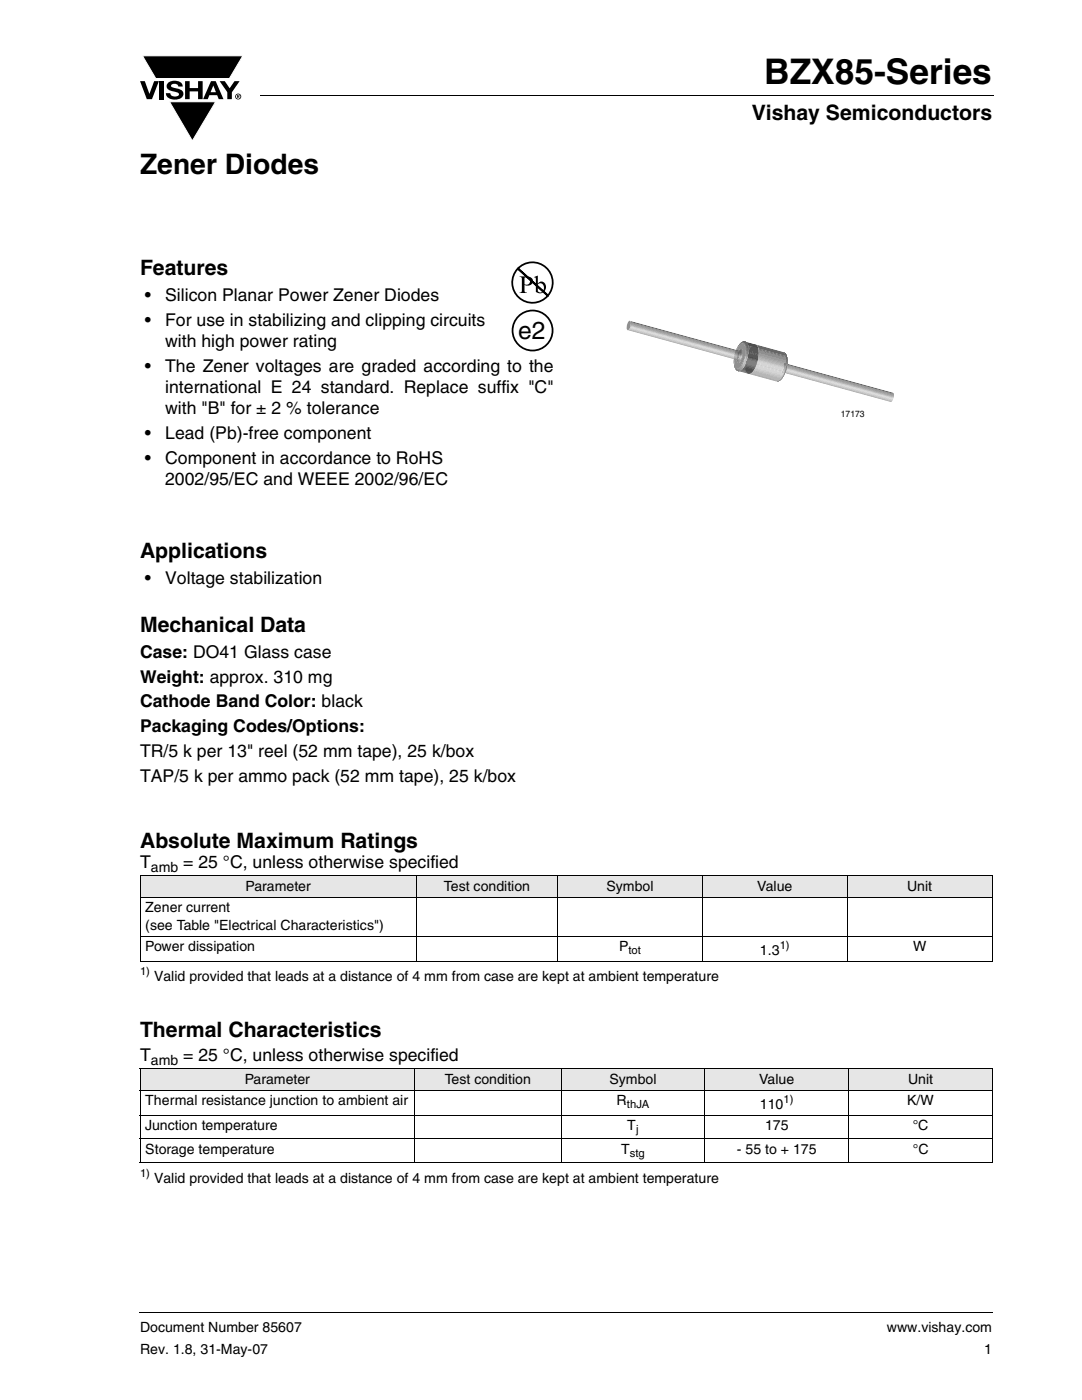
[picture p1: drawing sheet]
<svg xmlns="http://www.w3.org/2000/svg" width="216mm" height="279mm" viewBox="0 0 216 279" stroke-linecap="round" stroke-linejoin="round" font-family="sans-serif">
<defs><g id="words">
<text font-size="7" x="152.5" y="16.7">BZX85-Series</text>
<text font-size="5.6" x="27.9" y="34.8">Zener Diodes</text>
<text font-size="4.9" x="103.4" y="67.6">e2</text>
<g font-size="4.2">
<text x="150" y="24">Vishay Semiconductors</text>
<text x="27.9" y="55">Features</text>
<text x="27.9" y="111.3">Applications</text>
<text x="27.9" y="126.1">Mechanical Data</text>
<text x="27.9" y="169.2">Absolute Maximum Ratings</text>
<text x="27.9" y="207">Thermal Characteristics</text>
</g>
<g font-size="3.5">
<text x="28.9" y="60.1">•</text>
<text x="28.9" y="65.1">•</text>
<text x="33" y="60.1">Silicon Planar Power Zener Diodes</text>
<text x="33" y="65.1">For use in stabilizing and clipping circuits</text>
<text x="33" y="69.3">with high power rating</text>
<text x="28.9" y="74.3">•</text>
<text x="33" y="74.3">The Zener voltages are graded according to the</text>
<text x="33" y="78.5">international E 24 standard. Replace suffix &quot;C&quot;</text>
<text x="33" y="82.7">with &quot;B&quot; for ± 2 % tolerance</text>
<text x="28.9" y="87.7">•</text>
<text x="33" y="87.7">Lead (Pb)-free component</text>
<text x="28.9" y="92.6">•</text>
<text x="33" y="92.6">Component in accordance to RoHS</text>
<text x="33" y="96.8">2002/95/EC and WEEE 2002/96/EC</text>
<text x="28.9" y="116.5">•</text>
<text x="33" y="116.5">Voltage stabilization</text>
<text x="27.9" y="131.3">Case: DO41 Glass case</text>
<text x="27.9" y="136.2">Weight: approx. 310 mg</text>
<text x="27.9" y="141.2">Cathode Band Color: black</text>
<text x="27.9" y="146.1">Packaging Codes/Options:</text>
<text x="27.9" y="151.1">TR/5 k per 13&quot; reel (52 mm tape), 25 k/box</text>
<text x="27.9" y="156">TAP/5 k per ammo pack (52 mm tape), 25 k/box</text>
<text x="27.9" y="173.2">T</text>
<text x="36.6" y="173.2">= 25 °C, unless otherwise specified</text>
<text x="27.9" y="211.7">T</text>
<text x="36.6" y="211.7">= 25 °C, unless otherwise specified</text>
</g>
<g font-size="2.8">
<text x="30.1" y="174.1">amb</text>
<text x="49" y="177.8">Parameter</text>
<text x="88.6" y="177.8">Test condition</text>
<text x="121" y="177.8">Symbol</text>
<text x="151.1" y="177.8">Value</text>
<text x="181" y="177.8">Unit</text>
<text x="29" y="182">Zener current</text>
<text x="29" y="185.5">(see Table &quot;Electrical Characteristics&quot;)</text>
<text x="29" y="189.8">Power dissipation</text>
<text x="123.5" y="189.8">P</text>
<text x="151.6" y="190.5">1.3</text>
<text x="182.2" y="189.8">W</text>
<text x="30.7" y="195.8">Valid provided that leads at a distance of 4 mm from case are kept at ambient temperature</text>
<text x="30.1" y="212.6">amb</text>
<text x="29" y="220.5">Thermal resistance junction to ambient air</text>
<text x="48.8" y="216.3">Parameter</text>
<text x="88.7" y="216.3">Test condition</text>
<text x="121.6" y="216.3">Symbol</text>
<text x="123" y="220.5">R</text>
<text x="151.5" y="216.3">Value</text>
<text x="151.6" y="221.3">110</text>
<text x="181" y="220.5">K/W</text>
<text x="181.2" y="216.3">Unit</text>
<text x="29" y="225.5">Junction temperature</text>
<text x="125.2" y="225.5">T</text>
<text x="152.7" y="225.5">175</text>
<text x="182.1" y="225.5">°C</text>
<text x="29" y="230.2">Storage temperature</text>
<text x="123.9" y="230.2">T</text>
<text x="147" y="230.2">- 55 to + 175</text>
<text x="182.1" y="230.2">°C</text>
<text x="30.7" y="236.1">Valid provided that leads at a distance of 4 mm from case are kept at ambient temperature</text>
<text x="27.9" y="265.9">Document Number 85607</text>
<text x="177" y="265.9">www.vishay.com</text>
<text x="27.9" y="270.1">Rev. 1.8, 31-May-07</text>
<text x="196.4" y="270.1">1</text>
</g>
<g font-size="2.2">
<text x="125.4" y="190.5">tot</text>
<text x="155.6" y="189.4">1)</text>
<text x="27.9" y="194.7">1)</text>
<text x="125.1" y="221.2">thJA</text>
<text x="156.4" y="220.1">1)</text>
<text x="126.9" y="226.2">j</text>
<text x="125.7" y="230.9">stg</text>
<text x="27.9" y="234.9">1)</text>
</g>
<text font-size="1.8" x="167.8" y="83.2">17173</text>
</g></defs>
<g fill="#000">
<path d="M27.9 16.2h1l.9 2.5 1-2.5h.9l-1.4 3.6h-1zM28.4 11.1h20.1l-2.7 4.6h-14.7zM31.9 16.2h.9v3.6h-.9zM33.6 16.5a2.1 2.1 0 0 1 2.8 .3l.1 .5h-.9a.79 .79 0 0 0-.7-.6 .79 .79 0 0 0-.8 .4l.3 .3 1 .3a1.08 1.08 0 0 1 1.2 1 1.08 1.08 0 0 1-1.1 1.1 1.73 1.73 0 0 1-2.4-1.2h.9a.96 .96 0 0 0 .8 .7 .96 .96 0 0 0 .9-.5 1.31 1.31 0 0 0-1.2-.6 1.03 1.03 0 0 1-1.1-.5 1.03 1.03 0 0 1 .2-1.2zM36.9 16.2h.9v1.4h1.7v-1.4h.9v3.6h-.9v-1.6h-1.7v1.6h-.9zM43.8 16.2h1.1l.9 1.4 1-1.4h1l-1.5 2.2v1.4h-.9v-1.4zM51.9 18.9v.2zM33.8 20.3h9.2l-4.6 7.8zM27.9 261.9v.2z"/>
<path d="M42.6 17.1l-.6 1.3h1.1zM42.1 16.2h.9l1.6 3.6h-1l-.3-.8h-1.5l-.3 .8h-1z"/>
<path d="M47.4 19v.2h.2v-.1zM47.3 18.9l.4 .1 .1 .1-.2 .2 .2 .3-.3-.3-.1 .3h-.1zM47.1 19.3a.46 .46 0 0 0 .9 0 .46 .46 0 0 0-.9 0zM46.9 19.3a.6 .6 0 0 1 1.2 0 .6 .6 0 0 1-1.2 0z"/>
</g>
<path d="M28.4 11.1h20.1l-2.7 4.6h-14.7zM33.8 20.3h9.2l-4.6 7.8z" fill="none" stroke="#fff" stroke-width=".2"/>
<path d="M51.9 19h146.4M27.9 262h170.1" fill="none" stroke="#000" stroke-width=".2"/>
<path d="M116.5 41h81v60h-81z" fill="#fff"/>
<path d="M156.1 74.3l21.6 5.9z" fill="#707070"/>
<path d="M156.1 74.3l21.6 5.9z" fill="#737373"/>
<path d="M156.2 74.4l21.6 5.8z" fill="#767676"/>
<path d="M156.2 74.4l21.6 5.8z" fill="#797979"/>
<path d="M156.2 74.4l21.6 5.8z" fill="#7b7b7b"/>
<path d="M156.2 74.4l21.6 5.8z" fill="#7e7e7e"/>
<path d="M156.2 74.3l21.6 5.9z" fill="#818181"/>
<path d="M156.2 74.3l21.6 5.9z" fill="#848484"/>
<path d="M156.3 74.3l21.6 5.9z" fill="#878787"/>
<path d="M156.3 74.3l21.6 5.9z" fill="#8a8a8a"/>
<path d="M156.3 74.3l21.6 5.9z" fill="#8d8d8d"/>
<path d="M156.3 74.3l21.6 5.9z" fill="#909090"/>
<path d="M156.3 74.3l21.6 5.9z" fill="#939393"/>
<path d="M156.3 74.3l21.6 5.9z" fill="#959595"/>
<path d="M156.4 74.3l21.6 5.8z" fill="#989898"/>
<path d="M156.4 74.2l21.6 5.9z" fill="#9b9b9b"/>
<path d="M156.4 74.2l21.6 5.9z" fill="#9e9e9e"/>
<path d="M156.4 74.2l21.6 5.9z" fill="#a1a1a1"/>
<path d="M156.5 74.1l21.6 5.9z" fill="#a4a4a4"/>
<path d="M156.5 74.1l21.6 5.9z" fill="#a7a7a7"/>
<path d="M156.5 74.1l21.6 5.9z" fill="#b1b1b1"/>
<path d="M156.5 74l21.6 5.9z" fill="#b6b6b6"/>
<path d="M156.5 74l21.6 5.9z" fill="#b9b9b9"/>
<path d="M156.6 74l21.6 5.9z" fill="#bcbcbc"/>
<path d="M156.6 74l21.6 5.9z" fill="#bebebe"/>
<path d="M156.6 73.9l21.6 5.9z" fill="#c1c1c1"/>
<path d="M156.6 73.9l21.6 5.9z" fill="#c3c3c3"/>
<path d="M156.6 73.9l21.6 5.9z" fill="#c5c5c5"/>
<path d="M156.6 73.9l21.6 5.9z" fill="#c7c7c7"/>
<path d="M156.6 73.9l21.6 5.8z" fill="#c8c8c8"/>
<path d="M156.6 73.8l21.6 5.9z" fill="#cacaca"/>
<path d="M156.6 73.8l21.6 5.9z" fill="#cbcbcb"/>
<path d="M156.7 73.8l21.5 5.9z" fill="#cdcdcd"/>
<path d="M156.7 73.7l21.6 5.9z" fill="#cecece"/>
<path d="M156.7 73.6l21.6 5.9z" fill="#cdcdcd"/>
<path d="M156.7 73.6l21.6 5.9z" fill="#cbcbcb"/>
<path d="M156.7 73.6l21.6 5.9z" fill="#cacaca"/>
<path d="M156.7 73.6l21.6 5.9z" fill="#c8c8c8"/>
<path d="M156.7 73.6l21.6 5.9z" fill="#c7c7c7"/>
<path d="M156.7 73.5l21.6 6z" fill="#c5c5c5"/>
<path d="M156.7 73.5l21.6 5.9z" fill="#c3c3c3"/>
<path d="M156.7 73.5l21.6 5.9z" fill="#c1c1c1"/>
<path d="M156.7 73.5l21.6 5.9z" fill="#bebebe"/>
<path d="M156.7 73.5l21.6 5.9z" fill="#bcbcbc"/>
<path d="M156.7 73.5l21.6 5.9z" fill="#b9b9b9"/>
<path d="M156.7 73.5l21.6 5.9z" fill="#b6b6b6"/>
<path d="M156.7 73.4l21.6 5.9z" fill="#b1b1b1"/>
<path d="M156.8 73.4l21.5 5.9z" fill="#a7a7a7"/>
<path d="M156.8 73.4l21.5 5.9z" fill="#a4a4a4"/>
<path d="M156.8 73.4l21.5 5.9z" fill="#a1a1a1"/>
<path d="M156.8 73.4l21.5 5.9z" fill="#9e9e9e"/>
<path d="M156.8 73.4l21.6 5.9z" fill="#9b9b9b"/>
<path d="M156.8 73.3l21.6 6z" fill="#989898"/>
<path d="M156.8 73.3l21.6 5.9z" fill="#959595"/>
<path d="M156.8 73.3l21.6 5.9z" fill="#939393"/>
<path d="M156.8 73.3l21.6 5.9z" fill="#909090"/>
<path d="M156.8 73.3l21.6 5.9z" fill="#8d8d8d"/>
<path d="M156.8 73.2l21.6 5.9z" fill="#8a8a8a"/>
<path d="M156.8 73.2l21.6 5.9z" fill="#878787"/>
<path d="M156.8 73.2l21.6 5.9z" fill="#848484"/>
<path d="M156.8 73.1l21.6 6z" fill="#818181"/>
<path d="M156.8 73.1l21.6 5.9z" fill="#7e7e7e"/>
<path d="M156.8 73.1l21.6 5.9z" fill="#7b7b7b"/>
<path d="M156.8 73l21.6 6z" fill="#797979"/>
<path d="M156.8 73l21.6 5.9z" fill="#767676"/>
<path d="M156.8 73l21.6 5.9z" fill="#737373"/>
<path d="M156.8 72.9l21.6 6z" fill="#707070"/>
<path d="M156.8 72.9l21.6 5.9z" fill="#6d6d6d"/>
<path d="M156.8 72.8l21.6 6z" fill="#6a6a6a"/>
<path d="M156.8 72.8l21.6 5.9z" fill="#676767"/>
<path d="M156.8 72.7l21.6 6z" fill="#646464"/>
<path d="M156.6 72.5l21.6 5.9 .2 .2-21.6-5.9z" fill="#616161"/>
<g fill="#cdcdcd">
<path d="M156.5 72.4a1.3 1.3 0 0 1-.4 1.9l.4-1.2z"/>
<path d="M156.5 72.4h.1a1.39 1.39 0 0 1-.5 1.9l-.1 .1 .5-1.2z"/>
</g>
<path d="M156.5 72.4h.1a1.4 1.4 0 0 1-.5 1.9l-.1 .1 .5-1.2z" fill="#cbcbcb"/>
<path d="M156.5 72.4h.1a1.36 1.36 0 0 1-.5 1.9l-.1 .1 .5-1.2z" fill="#cacaca"/>
<path d="M156.5 72.4h.1a1.35 1.35 0 0 1-.5 1.9l.4-1z" fill="#c8c8c8"/>
<path d="M156.5 72.4h.1a.77 .77 0 0 1 .1 1.2l-.3 .6-.4 .2 .5-1z" fill="#c7c7c7"/>
<path d="M156.5 72.4h.1a.76 .76 0 0 1 .1 1.2l-.3 .6-.4 .2 .5-1z" fill="#c5c5c5"/>
<path d="M156.5 72.4h.1a.75 .75 0 0 1 .1 1.1l-.3 .7-.4 .2 .5-1z" fill="#c3c3c3"/>
<path d="M156.5 72.4h.1a.74 .74 0 0 1 .1 1.1 .76 .76 0 0 1-.6 .8l.4-1z" fill="#c1c1c1"/>
<path d="M156.5 72.4h.1a.73 .73 0 0 1 .1 1.1 .74 .74 0 0 1-.6 .8l.4-1z" fill="#bebebe"/>
<path d="M156.5 72.4h.1a.73 .73 0 0 1 .1 1.1l-.3 .7-.4 .2 .5-1z" fill="#bcbcbc"/>
<path d="M156.5 72.4h.1a1.39 1.39 0 0 1-.5 1.9l-.1 .1 .5-1.2z" fill="#b9b9b9"/>
<path d="M156.5 72.4h.1a1.39 1.39 0 0 1-.5 1.9l-.1 .1 .5-1.2z" fill="#b6b6b6"/>
<path d="M156.5 72.4h.1a.99 .99 0 0 1-.1 1.5l-.1 .3-.4 .2 .5-1z" fill="#b1b1b1"/>
<path d="M156.5 72.4h.1a.97 .97 0 0 1-.1 1.5l-.1 .4-.4 .1 .5-1z" fill="#a7a7a7"/>
<path d="M156.5 72.4h.1a.69 .69 0 0 1 .1 1l-.3 .5 .1 .2-.5 .3 .5-1z" fill="#a4a4a4"/>
<path d="M156.5 72.4h.1a.91 .91 0 0 1-.2 1.4v.4l-.4 .2 .5-1z" fill="#a1a1a1"/>
<path d="M156.5 72.4h.1a.76 .76 0 0 1 0 1.2l-.3 .4 .1 .2-.4 .2 .5-1z" fill="#9e9e9e"/>
<path d="M156.5 72.4h.1a.85 .85 0 0 1-.2 1.4l-.1 .4h.1l-.4 .2 .5-1z" fill="#9b9b9b"/>
<path d="M156.5 72.4h.1a.61 .61 0 0 1 0 1.1l-.4 .7h.2l-.4 .2 .5-1z" fill="#989898"/>
<path d="M156.5 72.4h.1a.81 .81 0 0 1-.2 1.3l-.2 .5 .2 .1-.4 .1 .5-1z" fill="#959595"/>
<path d="M156.5 72.4h.1a.55 .55 0 0 1 .2 .9l-.3 .1-.2 .6-.1 .2 .1 .1-.3 .1 .5-1z" fill="#939393"/>
<path d="M156.5 72.4h.1a.54 .54 0 0 1 .2 .9 .59 .59 0 0 0-.5 .7l-.2 .3h.2l-.3 .1 .5-1z" fill="#909090"/>
<path d="M156.5 72.4h.1a.52 .52 0 0 1 .2 .9h-.2l-.5 1h.2l-.3 .1 .5-1z" fill="#8d8d8d"/>
<path d="M156.5 72.4h.1a.51 .51 0 0 1 .2 .8l-.2 .1-.5 1h.2l-.3 .1 .5-1z" fill="#8a8a8a"/>
<path d="M156.5 72.4h.1a.5 .5 0 0 1 .2 .8h-.2l-.5 1.1h.2l-.3 .1 .5-1z" fill="#878787"/>
<g fill="#848484">
<path d="M156 74.4l.3-.1z"/>
<path d="M156.5 72.4h.1a.49 .49 0 0 1 .2 .8h-.2l-.5 1.1 .4-1z"/>
</g>
<g fill="#818181">
<path d="M156 74.3h.2z"/>
<path d="M156.5 72.4h.1a.47 .47 0 0 1 .2 .8l-.2-.1-.4 1 .3-.9z"/>
</g>
<g fill="#7e7e7e">
<path d="M156 74.3h.2z"/>
<path d="M156.5 72.4h.1a.46 .46 0 0 1 .2 .7h-.2l-.3 .9 .2-.8z"/>
</g>
<g fill="#7b7b7b">
<path d="M156.1 74.3l.1 .1z"/>
<path d="M156.5 72.4h.1a.45 .45 0 0 1 .2 .7l-.2-.1-.3 .8 .2-.7z"/>
</g>
<g fill="#797979">
<path d="M156.1 74.3l.1 .1z"/>
<path d="M156.5 72.4h.1a.44 .44 0 0 1 .2 .7l-.2-.1-.2 .6z"/>
</g>
<path d="M156.5 72.4l.2 .2 .1 .4-.2-.1-.1 .4z" fill="#767676"/>
<path d="M156.5 72.4l.2 .2 .1 .4-.2-.2-.1 .3z" fill="#737373"/>
<path d="M156.5 72.4l.2 .2 .1 .4-.2-.2v.1z" fill="#707070"/>
<path d="M156.5 72.4l.2 .2 .1 .3-.2-.1z" fill="#6d6d6d"/>
<path d="M156.5 72.4l.3 .5z" fill="#6a6a6a"/>
<path d="M156.5 72.4l.3 .4z" fill="#676767"/>
<path d="M156.5 72.4l.3 .4z" fill="#646464"/>
<path d="M156.5 72.4l.3 .3z" fill="#616161"/>
<g fill="#cdcdcd">
<path d="M156.3 70.2a1.78 1.78 0 0 1 .8 1.9l-.1 1.4a3.3 3.3 0 0 1-1.8 2.6h-.3a2.21 2.21 0 0 0 1.6-1.9 4.2 4.2 0 0 0-.1-3.9z"/>
<path d="M156.3 70.2a2.03 2.03 0 0 1 .8 2.4l-.1 .6a3.5 3.5 0 0 1-1.8 3l-.4-.1a2.03 2.03 0 0 0 1.6-1.6 5.7 5.7 0 0 0 .2-4z"/>
</g>
<path d="M156.3 70.2a2.03 2.03 0 0 1 .8 2.4l-.1 .6a3.5 3.5 0 0 1-1.8 3l-.4-.1a2.05 2.05 0 0 0 1.6-1.7v-.1a5.6 5.6 0 0 0 .2-3.8z" fill="#cbcbcb"/>
<path d="M156.3 70.2a2.03 2.03 0 0 1 .8 2.4l-.1 .6a3.5 3.5 0 0 1-1.8 3l-.4-.1a2 2 0 0 0 1.6-1.6v-.1a5.7 5.7 0 0 0 .2-3.9z" fill="#cacaca"/>
<path d="M156.3 70.2a2.03 2.03 0 0 1 .8 2.4l-.1 .6a3.5 3.5 0 0 1-1.8 3l-.4-.1a1.96 1.96 0 0 0 1.5-1.5l.1-.2a5.7 5.7 0 0 0 .2-3.9z" fill="#c8c8c8"/>
<path d="M156.3 70.2a2.03 2.03 0 0 1 .8 2.4l-.1 .6a3.5 3.5 0 0 1-1.8 3l-.4-.1a1.92 1.92 0 0 0 1.5-1.5 5.9 5.9 0 0 0 .3-4.1z" fill="#c7c7c7"/>
<path d="M156.3 70.2a2.03 2.03 0 0 1 .8 2.4l-.1 .6a3.5 3.5 0 0 1-1.8 3l-.4-.1a1.87 1.87 0 0 0 1.5-1.4 6.1 6.1 0 0 0 .3-4.2z" fill="#c5c5c5"/>
<path d="M156.3 70.2a2.03 2.03 0 0 1 .8 2.4l-.1 .6a3.5 3.5 0 0 1-1.8 3l-.4-.1a1.83 1.83 0 0 0 1.4-1.3 6.1 6.1 0 0 0 .4-4.3z" fill="#c3c3c3"/>
<path d="M156.3 70.2a2.03 2.03 0 0 1 .8 2.4l-.1 .6a3.5 3.5 0 0 1-1.8 3l-.4-.1a1.94 1.94 0 0 0 1.5-1.4 6.1 6.1 0 0 0 .3-4.2z" fill="#c1c1c1"/>
<path d="M156.3 70.2a2.03 2.03 0 0 1 .8 2.4l-.1 .6a3.5 3.5 0 0 1-1.8 3l-.4-.1a1.86 1.86 0 0 0 1.5-1.3 6.1 6.1 0 0 0 .3-4.3z" fill="#bebebe"/>
<path d="M156.3 70.2a2.03 2.03 0 0 1 .8 2.4l-.1 .6a3.5 3.5 0 0 1-1.8 3l-.4-.1a1.73 1.73 0 0 0 1.4-1.2 6 6 0 0 0 .4-4.4z" fill="#bcbcbc"/>
<path d="M156.3 70.2a2.03 2.03 0 0 1 .8 2.4l-.1 .6a3.5 3.5 0 0 1-1.8 3l-.4-.1a1.69 1.69 0 0 0 1.4-1.1 6.1 6.1 0 0 0 .4-4.5z" fill="#b9b9b9"/>
<path d="M156.3 70.2a2.03 2.03 0 0 1 .8 2.4l-.1 .6a3.5 3.5 0 0 1-1.8 3l-.4-.1a2.33 2.33 0 0 0 1.6-1.3 6.5 6.5 0 0 0 .2-4.3z" fill="#b6b6b6"/>
<path d="M156.3 70.2a2.03 2.03 0 0 1 .8 2.4l-.1 .6a3.5 3.5 0 0 1-1.8 3l-.4-.1a2.23 2.23 0 0 0 1.5-1.2 6.5 6.5 0 0 0 .3-4.4z" fill="#b1b1b1"/>
<path d="M156.3 70.2a2.03 2.03 0 0 1 .8 2.4l-.1 .6a3.5 3.5 0 0 1-1.8 3l-.4-.1a2.15 2.15 0 0 0 1.4-1 6.4 6.4 0 0 0 .4-4.6z" fill="#a7a7a7"/>
<path d="M156.3 70.2a2.03 2.03 0 0 1 .8 2.4l-.1 .6a3.5 3.5 0 0 1-1.8 3l-.4-.1a1.13 1.13 0 0 0 1.1-.6 2.82 2.82 0 0 0 .9-2.3l.1-1.1-.1-1-.2-.6z" fill="#a4a4a4"/>
<path d="M156.3 70.2a2.03 2.03 0 0 1 .8 2.4l-.1 .6a3.5 3.5 0 0 1-1.8 3l-.4-.1a1.05 1.05 0 0 0 1-.5 2.65 2.65 0 0 0 1-2.4v-2.1l-.2-.6z" fill="#a1a1a1"/>
<path d="M156.3 70.2a2.03 2.03 0 0 1 .8 2.4l-.1 .6a3.5 3.5 0 0 1-1.8 3l-.4-.1a2.73 2.73 0 0 0 2-3v-2l-.2-.6z" fill="#9e9e9e"/>
<path d="M156.3 70.2a2.03 2.03 0 0 1 .8 2.4l-.1 .6a3.5 3.5 0 0 1-1.8 3l-.4-.1a2.66 2.66 0 0 0 2-3v-2l-.2-.6z" fill="#9b9b9b"/>
<path d="M156.3 70.2a2.03 2.03 0 0 1 .8 2.4l-.1 .6a3.5 3.5 0 0 1-1.8 3l-.4-.1a2.6 2.6 0 0 0 2-3.1v-1.9l-.2-.6z" fill="#989898"/>
<path d="M156.3 70.2a2.03 2.03 0 0 1 .8 2.4l-.1 .6a3.5 3.5 0 0 1-1.8 3l-.4-.1a2.45 2.45 0 0 0 2-2.3v-2.7l-.2-.6z" fill="#959595"/>
<path d="M156.3 70.2a2.03 2.03 0 0 1 .8 2.4l-.1 .6a3.5 3.5 0 0 1-1.8 3l-.4-.1a2.27 2.27 0 0 0 1.9-1.9l.1-1.3a4 4 0 0 0-.4-2.6z" fill="#939393"/>
<path d="M156.3 70.2a2.03 2.03 0 0 1 .8 2.4l-.1 .6a3.5 3.5 0 0 1-1.8 3l-.4-.1a2.01 2.01 0 0 0 1.9-1.8l.1-.5a.83 .83 0 0 0 0-.9 2.4 2.4 0 0 0-.5-2.7z" fill="#909090"/>
<path d="M156.3 70.2a2.03 2.03 0 0 1 .8 2.4l-.1 .6a3.5 3.5 0 0 1-1.8 3l-.4-.1a2.15 2.15 0 0 0 2-1.9 1.18 1.18 0 0 0 0-1.4 2.36 2.36 0 0 0-.5-2.6z" fill="#8d8d8d"/>
<path d="M156.3 70.2a2.03 2.03 0 0 1 .8 2.4l-.1 .6a3.5 3.5 0 0 1-1.8 3l-.4-.1a1.88 1.88 0 0 0 1.7-1.3l.3-.7a1.43 1.43 0 0 0 .1-1.4 3.4 3.4 0 0 0-.5-2.4z" fill="#8a8a8a"/>
<path d="M156.3 70.2a2.03 2.03 0 0 1 .8 2.4l-.1 .6a3.5 3.5 0 0 1-1.8 3l-.4-.1h.5a2.84 2.84 0 0 0 1.7-2.7v-.5l-.1-.3a2.25 2.25 0 0 0-.6-2.4z" fill="#878787"/>
<g fill="#848484">
<path d="M154.8 76.1l.9-.2-.4 .2z"/>
<path d="M156.3 70.2a2.03 2.03 0 0 1 .8 2.4l-.1 .6a5.5 5.5 0 0 1-1.1 2.5h.1a4.1 4.1 0 0 0 .9-3.2v.1a2.2 2.2 0 0 0-.6-2.4z"/>
</g>
<g fill="#818181">
<path d="M154.8 76.1h.6z"/>
<path d="M156.3 70.2a2.03 2.03 0 0 1 .8 2.4l-.3 1.4-.5 1.2 .6-1.3a1.37 1.37 0 0 0 0-1.5v.1a2.14 2.14 0 0 0-.6-2.3z"/>
</g>
<g fill="#7e7e7e">
<path d="M154.8 76.1h.5z"/>
<path d="M156.3 70.2a2.03 2.03 0 0 1 .8 2.4l-.6 2.2a3.8 3.8 0 0 0 .5-2.5l-.3-1.6z"/>
</g>
<g fill="#7b7b7b">
<path d="M154.8 76.1h.4z"/>
<path d="M156.3 70.2a2.03 2.03 0 0 1 .8 2.4l-.4 1.8 .3-.8a1.22 1.22 0 0 0-.1-1.4l-.2-1.5z"/>
</g>
<g fill="#797979">
<path d="M154.8 76.1l.3 .1z"/>
<path d="M156.3 70.2a2.03 2.03 0 0 1 .8 2.4l-.2 1.3 .2-1.6v-.2l-.2 .1-.2-1.5z"/>
</g>
<g fill="#767676">
<path d="M154.8 76.1l.2 .1z"/>
<path d="M156.3 70.2a2.03 2.03 0 0 1 .8 2.4l-.1 .8v-.2a1.04 1.04 0 0 0 0-1.2h-.1l-.2-1.3z"/>
</g>
<g fill="#737373">
<path d="M154.8 76.1l.2 .1z"/>
<path d="M156.3 70.2a2.18 2.18 0 0 1 .8 2.6v-.1a.67 .67 0 0 0-.1-.9l-.1 .1-.2-1.2z"/>
</g>
<path d="M156.3 70.2a1.93 1.93 0 0 1 .8 2.2v-.7l-.2 .1-.2-1.1z" fill="#707070"/>
<path d="M156.3 70.2a1.67 1.67 0 0 1 .8 1.8v-.4l-.2 .1-.2-1z" fill="#6d6d6d"/>
<path d="M156.3 70.2a1.47 1.47 0 0 1 .8 1.5l-.1-.3-.1 .1-.3-1z" fill="#6a6a6a"/>
<path d="M156.3 70.2a1.31 1.31 0 0 1 .8 1.2l-.1-.1-.1 .1-.2-.7z" fill="#676767"/>
<path d="M156.3 70.2l.5 .4 .2 .6h-.1l-.3-.7z" fill="#646464"/>
<path d="M156.3 70.2l.5 .5 .2 .2-.2 .2-.2-.6z" fill="#616161"/>
<path d="M149.3 74.6l5.5 1.5z" fill="#707070"/>
<path d="M149.3 74.6l5.6 1.5z" fill="#737373"/>
<path d="M149.4 74.6l5.5 1.5z" fill="#767676"/>
<path d="M149.4 74.6l5.6 1.5z" fill="#797979"/>
<path d="M149.5 74.6l5.5 1.5z" fill="#7b7b7b"/>
<path d="M149.5 74.6l5.6 1.5z" fill="#7e7e7e"/>
<path d="M149.6 74.6l5.5 1.5z" fill="#818181"/>
<path d="M149.6 74.6l5.6 1.5z" fill="#848484"/>
<path d="M149.7 74.6l5.5 1.5z" fill="#878787"/>
<path d="M149.7 74.6l5.6 1.4z" fill="#8a8a8a"/>
<path d="M149.8 74.5l5.5 1.5z" fill="#8d8d8d"/>
<path d="M149.8 74.5l5.6 1.5z" fill="#909090"/>
<path d="M149.9 74.5l5.6 1.4z" fill="#939393"/>
<path d="M150 74.4l5.5 1.5z" fill="#959595"/>
<path d="M150 74.4l5.6 1.4z" fill="#989898"/>
<path d="M150.1 74.2l5.5 1.6z" fill="#9b9b9b"/>
<path d="M150.2 74.2l5.5 1.5-5.6-1.5z" fill="#9e9e9e"/>
<path d="M150.3 74.1l5.5 1.5-.1 .1-5.5-1.5z" fill="#a1a1a1"/>
<path d="M150.3 74l5.5 1.5v.1l-5.5-1.5z" fill="#a4a4a4"/>
<path d="M150.4 73.9l5.5 1.5-.1 .1-5.5-1.5z" fill="#a7a7a7"/>
<path d="M150.5 73.8l5.5 1.5-.1 .1-5.5-1.5z" fill="#b1b1b1"/>
<path d="M150.6 73.7l5.5 1.5-.1 .1-5.5-1.5z" fill="#b6b6b6"/>
<path d="M150.6 73.6l5.5 1.5v.1l-5.5-1.5z" fill="#b9b9b9"/>
<path d="M150.6 73.5l5.5 1.5z" fill="#bcbcbc"/>
<path d="M150.7 73.4l5.5 1.5z" fill="#bebebe"/>
<path d="M150.7 73.3l5.5 1.5z" fill="#c1c1c1"/>
<path d="M150.7 73.3l5.6 1.5z" fill="#c3c3c3"/>
<path d="M150.8 73.2l5.5 1.5z" fill="#c5c5c5"/>
<path d="M150.8 73.2l5.5 1.5z" fill="#c7c7c7"/>
<path d="M150.8 73.1l5.5 1.5z" fill="#c8c8c8"/>
<path d="M150.9 73l5.5 1.5z" fill="#cacaca"/>
<path d="M150.9 72.9l5.5 1.5z" fill="#cbcbcb"/>
<path d="M151 72.8l5.5 1.5-.1 .1-5.5-1.5z" fill="#cdcdcd"/>
<path d="M151 72.6l5.5 1.5v.2l-5.5-1.5z" fill="#cecece"/>
<path d="M151.1 72.4l5.5 1.5-.1 .2-5.5-1.5z" fill="#cdcdcd"/>
<path d="M151.1 72.3l5.5 1.5z" fill="#cbcbcb"/>
<path d="M151.1 72.3l5.5 1.5z" fill="#cacaca"/>
<path d="M151.1 72.2l5.5 1.6z" fill="#c8c8c8"/>
<path d="M151.1 72.2l5.5 1.5z" fill="#c7c7c7"/>
<path d="M151.2 72.1l5.4 1.6z" fill="#c5c5c5"/>
<path d="M151.2 72.1l5.5 1.5z" fill="#c3c3c3"/>
<path d="M151.2 72l5.5 1.6z" fill="#c1c1c1"/>
<path d="M151.2 72l5.5 1.5z" fill="#bebebe"/>
<path d="M151.2 71.9l5.5 1.6z" fill="#bcbcbc"/>
<path d="M151.2 71.9l5.5 1.5z" fill="#b9b9b9"/>
<path d="M151.2 71.8l5.5 1.6z" fill="#b6b6b6"/>
<path d="M151.2 71.8l5.5 1.5z" fill="#b1b1b1"/>
<path d="M151.2 71.7l5.5 1.6z" fill="#a7a7a7"/>
<path d="M151.3 71.7l5.5 1.5z" fill="#a4a4a4"/>
<path d="M151.3 71.6l5.5 1.6z" fill="#a1a1a1"/>
<path d="M151.3 71.6l5.5 1.5z" fill="#9e9e9e"/>
<path d="M151.3 71.5l5.5 1.6z" fill="#9b9b9b"/>
<path d="M151.3 71.5l5.5 1.5z" fill="#989898"/>
<path d="M151.3 71.4l5.5 1.6z" fill="#959595"/>
<path d="M151.3 71.4l5.5 1.5z" fill="#939393"/>
<path d="M151.3 71.3l5.5 1.6z" fill="#909090"/>
<path d="M151.3 71.2l5.5 1.6z" fill="#8d8d8d"/>
<path d="M151.4 71.1l5.4 1.6z" fill="#8a8a8a"/>
<path d="M151.4 71.1l5.5 1.5z" fill="#878787"/>
<path d="M151.4 71l5.5 1.6z" fill="#848484"/>
<path d="M151.4 70.9l5.5 1.6z" fill="#818181"/>
<path d="M151.4 70.8l5.5 1.5v.1l-5.5-1.5z" fill="#7e7e7e"/>
<path d="M151.4 70.7l5.5 1.5v.1l-5.5-1.5z" fill="#7b7b7b"/>
<path d="M151.4 70.5l5.5 1.5v.2l-5.5-1.5z" fill="#797979"/>
<path d="M151.4 70.4l5.5 1.5v.1l-5.5-1.5z" fill="#767676"/>
<path d="M151.4 70.3l5.5 1.5v.1l-5.5-1.5z" fill="#737373"/>
<path d="M151.4 70.2l5.5 1.5v.1l-5.5-1.5z" fill="#707070"/>
<path d="M151.4 70l5.5 1.5v.2l-5.5-1.5z" fill="#6d6d6d"/>
<path d="M151.4 69.9l5.5 1.5v.1l-5.5-1.5z" fill="#6a6a6a"/>
<path d="M151.4 69.7l5.5 1.5v.2l-5.5-1.5z" fill="#676767"/>
<path d="M151.3 69.6l5.5 1.5 .1 .1-5.5-1.5z" fill="#646464"/>
<path d="M150.8 68.7l5.5 1.5 .3 .3 .2 .6-5.5-1.5-.2-.6z" fill="#616161"/>
<path d="M150.1 69l.6-.3a1.4 1.4 0 0 1 .7 1.5 5.7 5.7 0 0 1-1.7 4.4h-.3a1.4 1.4 0 0 1-.7-1.4l.2-1.9a5.2 5.2 0 0 1 1.2-2.3z" fill="#949494"/>
<g fill="#4d4d4d">
<path d="M147.3 74.1l2 .5z"/>
<path d="M147.3 74.1l2.1 .5z"/>
<path d="M147.4 74.1l2.1 .5z"/>
<path d="M147.5 74.1l2 .5z"/>
<path d="M147.5 74.1l2.1 .5z"/>
<path d="M147.6 74.1l2 .5z"/>
<path d="M147.6 74.1l2.1 .5z"/>
</g>
<path d="M147.7 74l2 .6z" fill="#494949"/>
<path d="M147.7 74l2.1 .5z" fill="#474747"/>
<path d="M147.8 74l2 .5z" fill="#454545"/>
<path d="M147.8 74l2.1 .5z" fill="#434343"/>
<path d="M147.9 73.9l2.1 .5z" fill="#414141"/>
<path d="M147.9 73.9l2.1 .5z" fill="#3f3f3f"/>
<path d="M148 73.8l2.1 .5z" fill="#3d3d3d"/>
<path d="M148.1 73.7l2 .5z" fill="#3b3b3b"/>
<path d="M148.2 73.6l2 .6-2.1-.5z" fill="#393939"/>
<path d="M148.2 73.5l2.1 .6-.1 .1-2-.6z" fill="#373737"/>
<path d="M148.3 73.4l2 .6v.1l-2.1-.6z" fill="#353535"/>
<path d="M148.4 73.3l2 .6-.1 .1-2-.6z" fill="#333"/>
<path d="M148.4 73.2l2.1 .6-.1 .1-2-.6z" fill="#404040"/>
<path d="M148.5 73.1l2.1 .6-.1 .1-2.1-.6z" fill="#4a4a4a"/>
<path d="M148.6 73l2 .6v.1l-2.1-.6z" fill="#515151"/>
<path d="M148.6 72.9l2 .6z" fill="#575757"/>
<path d="M148.6 72.9l2.1 .5z" fill="#5d5d5d"/>
<path d="M148.7 72.8l2 .5z" fill="#626262"/>
<path d="M148.7 72.7l2 .6z" fill="#666"/>
<path d="M148.7 72.7l2.1 .5z" fill="#6b6b6b"/>
<path d="M148.8 72.6l2 .6z" fill="#6f6f6f"/>
<path d="M148.8 72.5l2 .6z" fill="#727272"/>
<path d="M148.8 72.4l2.1 .6z" fill="#767676"/>
<path d="M148.9 72.4l2 .5z" fill="#797979"/>
<path d="M148.9 72.2l2.1 .6-.1 .1-2-.5z" fill="#7d7d7d"/>
<path d="M149 72l2 .6v.2l-2.1-.6z" fill="#808080"/>
<path d="M149 71.9l2.1 .5-.1 .2-2-.6z" fill="#7d7d7d"/>
<path d="M149.1 71.8l2 .5z" fill="#797979"/>
<path d="M149.1 71.7l2 .6z" fill="#767676"/>
<path d="M149.1 71.7l2 .6z" fill="#727272"/>
<path d="M149.1 71.6l2 .6z" fill="#6f6f6f"/>
<path d="M149.1 71.6l2 .6z" fill="#6b6b6b"/>
<path d="M149.1 71.5l2.1 .6z" fill="#666"/>
<path d="M149.1 71.5l2.1 .6z" fill="#626262"/>
<path d="M149.2 71.4l2 .6z" fill="#5d5d5d"/>
<path d="M149.2 71.4l2 .6z" fill="#575757"/>
<path d="M149.2 71.3l2 .6z" fill="#515151"/>
<path d="M149.2 71.3l2 .6z" fill="#4a4a4a"/>
<path d="M149.2 71.2l2 .6z" fill="#404040"/>
<path d="M149.2 71.2l2 .6z" fill="#333"/>
<path d="M149.2 71.1l2 .6z" fill="#353535"/>
<path d="M149.2 71.1l2.1 .6z" fill="#373737"/>
<path d="M149.2 71l2.1 .6z" fill="#393939"/>
<path d="M149.3 71l2 .6z" fill="#3b3b3b"/>
<path d="M149.3 70.9l2 .6z" fill="#3d3d3d"/>
<path d="M149.3 70.9l2 .6z" fill="#3f3f3f"/>
<path d="M149.3 70.8l2 .6z" fill="#414141"/>
<path d="M149.3 70.7l2 .7z" fill="#434343"/>
<path d="M149.3 70.7l2 .6z" fill="#454545"/>
<path d="M149.3 70.6l2 .6z" fill="#474747"/>
<path d="M149.3 70.5l2.1 .6z" fill="#494949"/>
<g fill="#4d4d4d">
<path d="M149.3 70.4l2.1 .7z"/>
<path d="M149.3 70.3l2.1 .7z"/>
<path d="M149.3 70.2l2.1 .6v.1l-2.1-.6z"/>
<path d="M149.4 70.1l2 .6v.1l-2.1-.6z"/>
<path d="M149.4 70l2 .5v.2l-2-.6z"/>
<path d="M149.4 69.9l2 .5v.1l-2-.5z"/>
<path d="M149.4 69.7l2 .6v.1l-2-.5z"/>
<path d="M149.4 69.6l2 .6v.1l-2-.6z"/>
<path d="M149.4 69.5l2 .5v.2l-2-.6z"/>
<path d="M149.3 69.3l2.1 .6v.1l-2-.5z"/>
<path d="M149.3 69.2l2.1 .5v.2l-2.1-.6z"/>
<path d="M149.3 69l2 .6 .1 .1-2.1-.5z"/>
<path d="M148.7 68.2l2.2 .6 .4 .8-2-.6-.2-.6z"/>
</g>
<path d="M148 68.5l.7-.3a1.4 1.4 0 0 1 .7 1.4 5.7 5.7 0 0 1-1.7 4.4l-.3 .1a1.4 1.4 0 0 1-.7-1.5l.2-1.9a5.2 5.2 0 0 1 1.1-2.2z" fill="#404040"/>
<path d="M147.6 68.8l.6-.3a2.28 2.28 0 0 1 .4 2.7 2.62 2.62 0 0 1-1.6 2.3 2.29 2.29 0 0 1-.4-2.6 4.5 4.5 0 0 1 1-2.1zM147.5 69.8l-.5 1.3a1.44 1.44 0 0 0 .2 1.3 1.06 1.06 0 0 0 .9-1l.1-.5a1.44 1.44 0 0 0-.2-1.3z" fill="#949494"/>
<g fill="#cdcdcd">
<path d="M147.6 69.7l.4-.1-.3 .3-.3 .1h.1l-.4 .8-.1 1.4v-1.1l.3-.9z"/>
<path d="M147.6 69.7l.4-.1-.3 .3-.3 .1 .1-.1-.3 .7-.2 1.6v-1.1l.3-.9z"/>
</g>
<path d="M147.6 69.7l.4-.1-.3 .3-.3 .1 .1-.1-.3 .7-.2 1.6v-1.1l.3-.9z" fill="#cbcbcb"/>
<path d="M147.6 69.7l.4-.1-.3 .3-.3 .1 .1-.1-.3 .7-.2 1.6v-1.1l.3-.9z" fill="#cacaca"/>
<path d="M147.6 69.7l.4-.1-.3 .3-.3 .1 .1-.1-.3 .7-.2 1.6v-1.1l.3-.9z" fill="#c8c8c8"/>
<path d="M147.6 69.7l.4-.1-.3 .3-.3 .1 .1-.1-.3 .7-.2 1.6v-1.1l.3-.9z" fill="#c7c7c7"/>
<path d="M147.6 69.7l.4-.1-.3 .3-.3 .1 .1-.1-.3 .7-.2 1.6v-1.1l.3-.9z" fill="#c5c5c5"/>
<path d="M147.6 69.7l.4-.1-.3 .3-.3 .1 .1-.1-.3 .7-.2 1.6v-1.1l.3-.9z" fill="#c3c3c3"/>
<path d="M147.6 69.7l.4-.1-.3 .3-.3 .1 .1-.1-.3 .7-.2 1.6v-1.1l.3-.9z" fill="#c1c1c1"/>
<path d="M147.6 69.7l.4-.1-.3 .3-.3 .1 .1-.1-.3 .7-.2 1.6v-1.1l.3-.9z" fill="#bebebe"/>
<path d="M147.6 69.7l.4-.1-.3 .3-.3 .1 .1-.1-.3 .7-.2 1.6v-1.1l.3-.9z" fill="#bcbcbc"/>
<path d="M147.6 69.7l.4-.1-.3 .3-.3 .1 .1-.1-.3 .7-.2 1.6v-1.1l.3-.9z" fill="#b9b9b9"/>
<path d="M147.6 69.7l.4-.1-.3 .3-.3 .1 .1-.1-.3 .7-.2 1.6v-1.1l.3-.9z" fill="#b6b6b6"/>
<path d="M147.6 69.7l.4-.1-.3 .3-.3 .1 .1-.1-.3 .7-.2 1.6v-1.1l.3-.9z" fill="#b1b1b1"/>
<path d="M147.6 69.7l.4-.1-.3 .3-.3 .1 .1-.1-.3 .7-.2 1.6v-1.1l.3-.9z" fill="#a7a7a7"/>
<path d="M147.6 69.7l.4-.1-.3 .3-.3 .1 .1-.1-.3 .7-.2 1.6v-1.1l.3-.9z" fill="#a4a4a4"/>
<path d="M147.6 69.7l.4-.1-.3 .3-.3 .1 .1-.1-.3 .7-.2 1.6v-1.1l.3-.9z" fill="#a1a1a1"/>
<path d="M147.6 69.7l.4-.1-.3 .3-.3 .1 .1-.1-.3 .7-.2 1.6v-1.1l.3-.9z" fill="#9e9e9e"/>
<path d="M147.6 69.7l.4-.1-.3 .3-.3 .1 .1-.1-.3 .7-.2 1.6v-1.1l.3-.9z" fill="#9b9b9b"/>
<path d="M147.6 69.7l.4-.1-.3 .3-.3 .1 .1-.1-.3 .7-.2 1.6v-1.1l.3-.9z" fill="#989898"/>
<path d="M147.6 69.7l.4-.1-.3 .3-.3 .1 .1-.1-.3 .7-.2 1.6v-1.1l.3-.9z" fill="#959595"/>
<path d="M147.6 69.7l.4-.1-.3 .3-.3 .1 .1-.1-.3 .7-.2 1.6v-1.1l.3-.9z" fill="#939393"/>
<path d="M147.6 69.7l.3-.1-.3 .3-.2 .1 .1-.1-.3 .7-.2 .8 .1 .7a2.49 2.49 0 0 1 .5-2.4z" fill="#909090"/>
<path d="M147.7 69.7l.2-.1-.3 .3-.2 .1 .1-.1-.3 .7-.2 .8 .1 .6a2.48 2.48 0 0 1 .6-2.3z" fill="#8d8d8d"/>
<path d="M147.4 70l.1-.1-.4 1.2v.9a2.06 2.06 0 0 1 .8-2.3z" fill="#8a8a8a"/>
<path d="M147.4 70l.1-.1-.4 1.2v.9a2.48 2.48 0 0 1 .6-2.2l.2-.1z" fill="#878787"/>
<path d="M147.4 70l.1-.1-.4 1.2v.8a2.44 2.44 0 0 1 .6-2.1l.2-.1z" fill="#848484"/>
<path d="M147.4 70l.1-.1-.3 .6-.2 .8a1.63 1.63 0 0 1 .9-1.5z" fill="#818181"/>
<path d="M147.4 70l.1-.1-.4 .9v-.1a.95 .95 0 0 1 .8-.9z" fill="#7e7e7e"/>
<path d="M147.4 70l.1-.1-.3 .6 .3-.5 .4-.2z" fill="#7b7b7b"/>
<path d="M147.4 70l.1-.1-.2 .4 .3-.4 .2-.1z" fill="#797979"/>
<path d="M147.4 70l.1-.1-.1 .3 .4-.4z" fill="#767676"/>
<path d="M147.4 70l.1-.1-.1 .2 .4-.2z" fill="#737373"/>
<path d="M147.4 70l.4-.1z" fill="#707070"/>
<path d="M147.4 70l.4-.1z" fill="#6d6d6d"/>
<path d="M147.4 70l.3-.1z" fill="#6a6a6a"/>
<path d="M147.4 70l.3-.1z" fill="#676767"/>
<path d="M147.4 70l.3-.1z" fill="#646464"/>
<path d="M147.4 70l.2-.1z" fill="#616161"/>
<path d="M147 71.8l.3 .4v.2z" fill="#cdcdcd"/>
<path d="M147 71.8l.3 .4v.2z" fill="#cbcbcb"/>
<path d="M147 71.8l.3 .4v.2z" fill="#cacaca"/>
<path d="M147 71.8l.3 .4v.2z" fill="#c8c8c8"/>
<path d="M147 71.8l.3 .4v.2z" fill="#c7c7c7"/>
<path d="M147 71.8l.3 .4v.2z" fill="#c5c5c5"/>
<path d="M147 71.8l.3 .4v.2z" fill="#c3c3c3"/>
<path d="M147 71.8l.3 .4v.2z" fill="#c1c1c1"/>
<path d="M147 71.8l.3 .4v.2z" fill="#bebebe"/>
<path d="M147 71.8l.3 .4v.2z" fill="#bcbcbc"/>
<path d="M147 71.8l.3 .4v.2z" fill="#b9b9b9"/>
<path d="M147 71.8l.3 .4v.2z" fill="#b6b6b6"/>
<path d="M147 71.8l.3 .4v.2z" fill="#b1b1b1"/>
<path d="M147 71.8l.3 .4v.2z" fill="#a7a7a7"/>
<path d="M147 71.8l.3 .4v.2z" fill="#a4a4a4"/>
<path d="M147 71.8l.3 .4v.2z" fill="#a1a1a1"/>
<path d="M147 71.8l.3 .4v.2z" fill="#9e9e9e"/>
<path d="M147 71.8l.3 .4v.2z" fill="#9b9b9b"/>
<path d="M147 71.8l.3 .4v.2z" fill="#989898"/>
<path d="M147 71.8l.3 .4v.2z" fill="#959595"/>
<path d="M147 71.8l.2 .2 .1 .4z" fill="#939393"/>
<path d="M147 71.8l.3 .4z" fill="#909090"/>
<path d="M147 71.8l.2 .3z" fill="#8d8d8d"/>
<path d="M147 71.8l.2 .3z" fill="#8a8a8a"/>
<path d="M147 71.8l.2 .2z" fill="#878787"/>
<path d="M147 71.8l.2 .2z" fill="#848484"/>
<path d="M147 71.8l.2 .2z" fill="#818181"/>
<path d="M147 71.8l.2 .2z" fill="#7e7e7e"/>
<path d="M147 71.8l.1 .2z" fill="#7b7b7b"/>
<path d="M147 71.8l.1 .1z" fill="#797979"/>
<path d="M147 71.8l.1 .1z" fill="#767676"/>
<path d="M147 71.8l.1 .1z" fill="#737373"/>
<g fill="#cdcdcd">
<path d="M147.4 70l.3-.1 .3-.3a2.22 2.22 0 0 1-.4 2.7l-.3 .1v-.2l-.3-.4a1.44 1.44 0 0 0 .4-1.8z"/>
<path d="M147.4 70l.3-.1 .3-.3a2.22 2.22 0 0 1-.4 2.7l-.3 .1v-.2l-.3-.4 .6-.6v-.9z"/>
</g>
<path d="M147.4 70l.3-.1 .3-.3a2.22 2.22 0 0 1-.4 2.7l-.3 .1v-.2l-.3-.4 .6-.6v-.9z" fill="#cbcbcb"/>
<path d="M147.4 70l.3-.1 .3-.3a2.22 2.22 0 0 1-.4 2.7l-.3 .1v-.2l-.3-.4 .6-.5v-1z" fill="#cacaca"/>
<path d="M147.4 70l.3-.1 .3-.3a2.22 2.22 0 0 1-.4 2.7l-.3 .1v-.2l-.3-.4 .6-.6v-.9z" fill="#c8c8c8"/>
<path d="M147.4 70l.3-.1 .3-.3a2.22 2.22 0 0 1-.4 2.7l-.3 .1v-.2l-.3-.4 .6-.6v-.8z" fill="#c7c7c7"/>
<path d="M147.4 70l.3-.1 .3-.3a2.22 2.22 0 0 1-.4 2.7l-.3 .1v-.2l-.3-.4 .6-.5v-.9z" fill="#c5c5c5"/>
<path d="M147.4 70l.3-.1 .3-.3a2.22 2.22 0 0 1-.4 2.7l-.3 .1v-.2l-.3-.4 .4-.4a1.46 1.46 0 0 0 .1-1.4z" fill="#c3c3c3"/>
<path d="M147.4 70l.3-.1 .3-.3a2.22 2.22 0 0 1-.4 2.7l-.3 .1v-.2l-.3-.4 .6-.5v-.9z" fill="#c1c1c1"/>
<path d="M147.4 70l.3-.1 .3-.3a2.22 2.22 0 0 1-.4 2.7l-.3 .1v-.2l-.3-.4 .7-.5-.1-.9z" fill="#bebebe"/>
<path d="M147.4 70l.3-.1 .3-.3a2.22 2.22 0 0 1-.4 2.7l-.3 .1v-.2l-.3-.4 .7-.5-.1-1z" fill="#bcbcbc"/>
<path d="M147.4 70l.3-.1 .3-.3a2.22 2.22 0 0 1-.4 2.7l-.3 .1v-.2l-.3-.4 .4-.3h.2l.1 .3 .3-.7v-.2l-.3 .3-.1-.2v-.7z" fill="#b9b9b9"/>
<path d="M147.4 70l.3-.1 .3-.3a2.22 2.22 0 0 1-.4 2.7l-.3 .1v-.2l-.3-.4 .4-.3 .3 .3 .3-.6v-.3l-.3 .3-.1-.2v-.7z" fill="#b6b6b6"/>
<path d="M147.4 70l.3-.1 .3-.3a2.22 2.22 0 0 1-.4 2.7l-.3 .1v-.2l-.3-.4 .3-.2 .4 .2 .3-.5v-.4l-.3 .3-.1-.3v-.6z" fill="#b1b1b1"/>
<path d="M147.4 70l.3-.1 .3-.3a2.22 2.22 0 0 1-.4 2.7l-.3 .1v-.2l-.3-.4 .3-.2 .3 .3a1.07 1.07 0 0 0 .4-1.1l-.3 .3-.1-.2v-.6z" fill="#a7a7a7"/>
<path d="M147.4 70l.3-.1 .3-.3a2.22 2.22 0 0 1-.4 2.7l-.3 .1v-.2l-.3-.4 .3-.2 .3 .3a.9 .9 0 0 0 .4-1.1l-.2 .3-.2-.2v-.6z" fill="#a4a4a4"/>
<path d="M147.4 70l.3-.1 .3-.3a2.22 2.22 0 0 1-.4 2.7l-.3 .1v-.2l-.3-.4 .3-.1 .3 .2a1.21 1.21 0 0 0 .4-1.1l-.2 .3-.2-.2v-.6z" fill="#a1a1a1"/>
<path d="M147.4 70l.3-.1 .3-.3a2.22 2.22 0 0 1-.4 2.7l-.3 .1v-.2l-.3-.4a.38 .38 0 0 1 .6 .2l.3-.4 .2-.8-.3 .2-.2-.1v-.6z" fill="#9e9e9e"/>
<path d="M147.4 70l.3-.1 .3-.3a2.22 2.22 0 0 1-.4 2.7l-.3 .1v-.2l-.3-.4a.37 .37 0 0 1 .4 0 .37 .37 0 0 1 .2 .3l.3-.4 .2-.9-.3 .2-.2-.1v-.6z" fill="#9b9b9b"/>
<path d="M147.4 70l.3-.1 .3-.3a2.22 2.22 0 0 1-.4 2.7l-.3 .1v-.2l-.3-.4h.2l.3 .4a1.38 1.38 0 0 0 .6-1.5l-.3 .3-.2-.1v-.6z" fill="#989898"/>
<path d="M147.4 70l.3-.1 .3-.3a2.22 2.22 0 0 1-.4 2.7l-.3 .1v-.2l-.3-.4h.2l.2 .1-.1 .4h.2a1.67 1.67 0 0 0 .6-1.7l-.3 .3-.2-.1v-.5z" fill="#959595"/>
<g fill="#939393">
<path d="M147 71.8h.2l.1 .1v.3z"/>
<path d="M147.4 70l.3-.1 .3-.3a2.22 2.22 0 0 1-.4 2.7l-.3 .1a1.57 1.57 0 0 0 .8-1.8l-.3 .3-.2-.1v-.5z"/>
</g>
<path d="M147.4 70l.2-.1 .3-.3a.72 .72 0 0 1-.2 1.2z" fill="#909090"/>
<path d="M147.4 70l.2-.1 .3-.3a.71 .71 0 0 1-.2 1.2z" fill="#8d8d8d"/>
<path d="M147.4 70l.5-.3a.66 .66 0 0 1-.2 1.1z" fill="#8a8a8a"/>
<path d="M147.4 70l.5-.3a.69 .69 0 0 1-.1 1.1l-.2-.1v-.4z" fill="#878787"/>
<path d="M147.4 70l.6-.2 .1 .4-.3 .5h-.2v-.4z" fill="#848484"/>
<path d="M147.4 70l.5-.2a.54 .54 0 0 1-.3 .9z" fill="#818181"/>
<path d="M147.4 70l.5-.2 .1 .4a.35 .35 0 0 1-.4 .4z" fill="#7e7e7e"/>
<path d="M147.4 70l.5-.1 .1 .5-.2 .2h-.2z" fill="#7b7b7b"/>
<path d="M147.4 70l.5-.1a.52 .52 0 0 1-.1 .7h-.2z" fill="#797979"/>
<path d="M147.4 70l.5-.1v.6h-.3z" fill="#767676"/>
<path d="M147.4 70l.5-.1-.1 .6h-.2z" fill="#737373"/>
<path d="M147.4 70l.4-.1v.5l-.2 .1z" fill="#707070"/>
<path d="M147.4 70l.4-.1v.5h-.2z" fill="#6d6d6d"/>
<path d="M147.4 70h.4v.4h-.2z" fill="#6a6a6a"/>
<path d="M147.4 70l.3-.1 .1 .4h-.2z" fill="#676767"/>
<path d="M147.4 70h.3v.3z" fill="#646464"/>
<path d="M147.4 70h.3v.2z" fill="#616161"/>
<path d="M147 71.8h.2l.1 .4z" fill="#909090"/>
<path d="M147 71.8h.2v.3z" fill="#8d8d8d"/>
<path d="M147 71.8h.1l.1 .3z" fill="#8a8a8a"/>
<path d="M147 71.8h.1l.1 .2z" fill="#878787"/>
<path d="M147 71.8l.2 .2z" fill="#848484"/>
<path d="M147 71.8l.2 .2z" fill="#818181"/>
<path d="M147 71.8l.2 .2z" fill="#7e7e7e"/>
<path d="M147.9 70.9v.5l-.2 .3v-.3z" fill="#bcbcbc"/>
<path d="M147 71.8l.1 .1z" fill="#7b7b7b"/>
<path d="M147 71.8l.1 .1z" fill="#797979"/>
<path d="M148 71v.3l-.3 .4v-.3z" fill="#bebebe"/>
<path d="M147 71.8l.1 .1z" fill="#767676"/>
<path d="M148 71l-.1 .5-.2 .2z" fill="#c1c1c1"/>
<path d="M148 71l-.3 .7z" fill="#c3c3c3"/>
<path d="M147.9 71.1l-.2 .5z" fill="#c5c5c5"/>
<path d="M147.9 71.1l-.1 .5z" fill="#c7c7c7"/>
<path d="M147.9 71.1l-.1 .5z" fill="#c8c8c8"/>
<path d="M147.9 71.1l-.1 .4z" fill="#cacaca"/>
<path d="M147.9 71.2l-.1 .3z" fill="#cbcbcb"/>
<path d="M147.9 71.2l-.1 .3z" fill="#cdcdcd"/>
<g fill="#cdcdcd">
<path d="M147.5 68.7a.91 .91 0 0 1 1.1-.6 .91 .91 0 0 1 .7 1 6.2 6.2 0 0 1-1.5 4.8 .82 .82 0 0 1-.8 0 .82 .82 0 0 1-.4-.8l.4 .4a2.62 2.62 0 0 0 1.6-2.3 2.28 2.28 0 0 0-.4-2.7 2.62 2.62 0 0 0-1.6 2.4 4.1 4.1 0 0 0 0 2.2v.3a5.8 5.8 0 0 1 .9-4.7z"/>
<path d="M147.7 68.6a.91 .91 0 0 1 1.4-.2l.2 .7 .1 1.1-.5 2.2a1.92 1.92 0 0 1-1.7 1.7 .94 .94 0 0 1-.6-1l.4 .4a2.62 2.62 0 0 0 1.6-2.3 2.28 2.28 0 0 0-.4-2.7 2.62 2.62 0 0 0-1.6 2.4 4.1 4.1 0 0 0 0 2.2v.3l-.2-1.1 .1-1.2a5.6 5.6 0 0 1 1.2-2.5z"/>
</g>
<path d="M147.7 68.6a.91 .91 0 0 1 1.4-.2l.2 .7 .1 1-.5 2.3a1.93 1.93 0 0 1-1.7 1.7 .94 .94 0 0 1-.6-1l.4 .4a2.62 2.62 0 0 0 1.6-2.3 2.28 2.28 0 0 0-.4-2.7 2.62 2.62 0 0 0-1.6 2.4 4.1 4.1 0 0 0 0 2.2v.3l-.2-1.1 .1-1.2a5.6 5.6 0 0 1 1.2-2.5z" fill="#cbcbcb"/>
<path d="M147.7 68.6a.91 .91 0 0 1 1.4-.2l.2 .6 .1 1-.2 1.2-.4 1.2a1.89 1.89 0 0 1-1.6 1.7 .94 .94 0 0 1-.6-1l.4 .4a2.62 2.62 0 0 0 1.6-2.3 2.28 2.28 0 0 0-.4-2.7 2.62 2.62 0 0 0-1.6 2.4 4.1 4.1 0 0 0 0 2.2v.3l-.2-1.1 .1-1.2a5.6 5.6 0 0 1 1.2-2.5z" fill="#cacaca"/>
<path d="M147.7 68.6a.91 .91 0 0 1 1.4-.2l.2 .6 .1 1-.2 1.1-.4 1.4a1.85 1.85 0 0 1-1.6 1.6 .94 .94 0 0 1-.6-1l.4 .4a2.62 2.62 0 0 0 1.6-2.3 2.28 2.28 0 0 0-.4-2.7 2.62 2.62 0 0 0-1.6 2.4 4.1 4.1 0 0 0 0 2.2v.3l-.2-1.1 .1-1.2a5.6 5.6 0 0 1 1.2-2.5z" fill="#c8c8c8"/>
<path d="M147.7 68.6a.91 .91 0 0 1 1.4-.2l.2 .6 .1 1-.2 1.1-.4 1.5a1.81 1.81 0 0 1-1.6 1.5 .94 .94 0 0 1-.6-1l.4 .4a2.62 2.62 0 0 0 1.6-2.3 2.28 2.28 0 0 0-.4-2.7 2.62 2.62 0 0 0-1.6 2.4 4.1 4.1 0 0 0 0 2.2v.3l-.2-1.1 .1-1.2a5.6 5.6 0 0 1 1.2-2.5z" fill="#c7c7c7"/>
<path d="M147.7 68.6a.91 .91 0 0 1 1.4-.2l.3 1.1-.1 1-.6 2.2a1.77 1.77 0 0 1-1.5 1.4 .94 .94 0 0 1-.6-1l.4 .4a2.62 2.62 0 0 0 1.6-2.3 2.28 2.28 0 0 0-.4-2.7 2.62 2.62 0 0 0-1.6 2.4 4.1 4.1 0 0 0 0 2.2v.3l-.2-1.1 .1-1.2a5.6 5.6 0 0 1 1.2-2.5z" fill="#c5c5c5"/>
<path d="M147.7 68.6a.91 .91 0 0 1 1.4-.2l.3 1-.1 1.1-.6 2.2a1.78 1.78 0 0 1-1.4 1.4h-.1a.94 .94 0 0 1-.6-1l.4 .4a2.62 2.62 0 0 0 1.6-2.3 2.28 2.28 0 0 0-.4-2.7 2.62 2.62 0 0 0-1.6 2.4 4.1 4.1 0 0 0 0 2.2v.3l-.2-1.1 .1-1.2a5.6 5.6 0 0 1 1.2-2.5z" fill="#c3c3c3"/>
<path d="M147.7 68.6a.91 .91 0 0 1 1.4-.2l.2 1v1l-.2 1.1-.3 .7-.1 .6a1.79 1.79 0 0 1-1.4 1.3h-.1a.94 .94 0 0 1-.6-1l.4 .4a2.62 2.62 0 0 0 1.6-2.3 2.28 2.28 0 0 0-.4-2.7 2.62 2.62 0 0 0-1.6 2.4 4.1 4.1 0 0 0 0 2.2v.3l-.2-1.1 .1-1.2a5.6 5.6 0 0 1 1.2-2.5z" fill="#c1c1c1"/>
<path d="M147.7 68.6a.91 .91 0 0 1 1.4-.2l.2 1v1l-.2 1.1-.3 .7-.2 .7a1.4 1.4 0 0 1-1.3 1.2h-.1a.94 .94 0 0 1-.6-1l.4 .4a2.62 2.62 0 0 0 1.6-2.3 2.28 2.28 0 0 0-.4-2.7 2.62 2.62 0 0 0-1.6 2.4 4.1 4.1 0 0 0 0 2.2v.3l-.2-1.1 .1-1.2a5.6 5.6 0 0 1 1.2-2.5z" fill="#bebebe"/>
<path d="M147.7 68.6a.91 .91 0 0 1 1.4-.2l.2 1v1l-.1 1-.4 .6-.3 1 .1-.1a1.31 1.31 0 0 1-1.4 1.2 .94 .94 0 0 1-.6-1l.4 .4a2.62 2.62 0 0 0 1.6-2.3 2.28 2.28 0 0 0-.4-2.7 2.62 2.62 0 0 0-1.6 2.4 4.1 4.1 0 0 0 0 2.2v.3l-.2-1.1 .1-1.2a5.6 5.6 0 0 1 1.2-2.5z" fill="#bcbcbc"/>
<path d="M147.7 68.6a.91 .91 0 0 1 1.4-.2l.2 1v1.4l-.1 .6-.2 .1-.2 .5 .1-1.2-.1 .3-.7 1.9 .4-.3 .1 .3-.3 .4a.85 .85 0 0 1-1.2 .6l-.4-.4-.1-.5 .4 .4a2.62 2.62 0 0 0 1.6-2.3 2.28 2.28 0 0 0-.4-2.7 2.62 2.62 0 0 0-1.6 2.4 4.1 4.1 0 0 0 0 2.2v.3l-.2-1.1 .1-1.2a5.6 5.6 0 0 1 1.2-2.5z" fill="#b9b9b9"/>
<path d="M147.7 68.6a.91 .91 0 0 1 1.4-.2l.3 1.2-.1 1.1-.1 .6-.4 .5 .1-1-.8 2.3 .3-.2 .1 .2a1.32 1.32 0 0 1-1.2 1h-.1a.94 .94 0 0 1-.6-1l.4 .4a2.62 2.62 0 0 0 1.6-2.3 2.28 2.28 0 0 0-.4-2.7 2.62 2.62 0 0 0-1.6 2.4 4.1 4.1 0 0 0 0 2.2v.3l-.2-1.1 .1-1.2a5.6 5.6 0 0 1 1.2-2.5z" fill="#b6b6b6"/>
<path d="M147.7 68.6a.91 .91 0 0 1 1.4-.2l.3 1.1-.1 1.2-.1 .6-.3 .4v-1l-.1 .3-.8 2.2 .3-.1 .1 .1a.89 .89 0 0 1-1.4 .8l-.3-.5-.1-.4 .4 .4a2.62 2.62 0 0 0 1.6-2.3 2.28 2.28 0 0 0-.4-2.7 2.62 2.62 0 0 0-1.6 2.4 4.1 4.1 0 0 0 0 2.2v.3l-.2-1.1 .1-1.2a5.6 5.6 0 0 1 1.2-2.5z" fill="#b1b1b1"/>
<path d="M147.7 68.6a.91 .91 0 0 1 1.4-.2l.3 1.1-.1 1.1-.1 .6-.3 .4v-.9l-.9 2.5 .3 .1a.83 .83 0 0 1-1.2 .7l-.4-.4-.1-.5 .4 .4a2.62 2.62 0 0 0 1.6-2.3 2.28 2.28 0 0 0-.4-2.7 2.62 2.62 0 0 0-1.6 2.4 4.1 4.1 0 0 0 0 2.2v.3l-.2-1.1 .1-1.2a5.6 5.6 0 0 1 1.2-2.5z" fill="#a7a7a7"/>
<path d="M147.7 68.6a.91 .91 0 0 1 1.4-.2l.3 1.1-.1 1.1-.1 .6-.3 .3v-.9l-1 2.6v.1l.4 .1a.88 .88 0 0 1-1.1 .6l-.5-.4-.1-.5 .4 .4a2.62 2.62 0 0 0 1.6-2.3 2.28 2.28 0 0 0-.4-2.7 2.62 2.62 0 0 0-1.6 2.4 4.1 4.1 0 0 0 0 2.2v.3l-.2-1.1 .1-1.2a5.6 5.6 0 0 1 1.2-2.5z" fill="#a4a4a4"/>
<path d="M147.7 68.6a.91 .91 0 0 1 1.4-.2l.3 1.1-.1 1.1-.1 .5-.3 .3v-.9l-.5 1.6-.4 .9-.1 .5h.3a.78 .78 0 0 1-1.1 .5l-.4-.4-.1-.5 .4 .4a2.62 2.62 0 0 0 1.6-2.3 2.28 2.28 0 0 0-.4-2.7 2.62 2.62 0 0 0-1.6 2.4 4.1 4.1 0 0 0 0 2.2v.3l-.2-1.1 .1-1.2a5.6 5.6 0 0 1 1.2-2.5z" fill="#a1a1a1"/>
<path d="M147.7 68.6a.91 .91 0 0 1 1.4-.2l.3 1.1-.2 1.6-.2 .2-.1-.9-.5 1.7-.6 1.3 .4 .2a.74 .74 0 0 1-1.1 .4l-.4-.4-.1-.5 .4 .4a2.62 2.62 0 0 0 1.6-2.3 2.28 2.28 0 0 0-.4-2.7 2.62 2.62 0 0 0-1.6 2.4 4.1 4.1 0 0 0 0 2.2v.3l-.2-1.1 .1-1.2a5.6 5.6 0 0 1 1.2-2.5z" fill="#9e9e9e"/>
<path d="M147.7 68.6a.91 .91 0 0 1 1.4-.2l.3 1.1-.2 1.5-.2 .2-.1-.8-.5 1.7-.7 1.4 .4 .2a.7 .7 0 0 1-1 .3l-.4-.4-.1-.5 .4 .4a2.62 2.62 0 0 0 1.6-2.3 2.28 2.28 0 0 0-.4-2.7 2.62 2.62 0 0 0-1.6 2.4 4.1 4.1 0 0 0 0 2.2v.3l-.2-1.1 .1-1.2a5.6 5.6 0 0 1 1.2-2.5z" fill="#9b9b9b"/>
<path d="M147.7 68.6a.91 .91 0 0 1 1.4-.2l.2 1v1.6l-.3 .1-.1-.8-.1 .4a7.8 7.8 0 0 1-1.3 2.9l.5 .2-.5 .3h-.3a.94 .94 0 0 1-.6-1l.4 .4a2.62 2.62 0 0 0 1.6-2.3 2.28 2.28 0 0 0-.4-2.7 2.62 2.62 0 0 0-1.6 2.4 4.1 4.1 0 0 0 0 2.2v.3l-.2-1.1 .1-1.2a5.6 5.6 0 0 1 1.2-2.5z" fill="#989898"/>
<path d="M147.7 68.6a.91 .91 0 0 1 1.4-.2l.2 .6 .1 .9-.1 1-.2 .1-.2-.8a4.9 4.9 0 0 1-1.8 3.4l.9 .2a.67 .67 0 0 1-.9 .2l-.4-.4-.1-.5 .4 .4a2.62 2.62 0 0 0 1.6-2.3 2.28 2.28 0 0 0-.4-2.7 2.62 2.62 0 0 0-1.6 2.4 4.1 4.1 0 0 0 0 2.2v.3l-.2-1.1 .1-1.2a5.6 5.6 0 0 1 1.2-2.5z" fill="#959595"/>
<path d="M147.7 68.6a.91 .91 0 0 1 1.4-.2l.2 .6 .1 .9-.1 1-.2 .1-.2-.9a7.6 7.6 0 0 1-1.5 3.3l-.3 .1-.3-.1a1.23 1.23 0 0 0 1.1 .5 .65 .65 0 0 1-.8 .1l-.4-.4-.1-.5 .4 .4a2.62 2.62 0 0 0 1.6-2.3 2.28 2.28 0 0 0-.4-2.7 2.62 2.62 0 0 0-1.6 2.4 4.1 4.1 0 0 0 0 2.2v.3l-.2-1.1 .1-1.2a5.6 5.6 0 0 1 1.2-2.5z" fill="#939393"/>
<path d="M147.7 68.6a.91 .91 0 0 1 1.4-.2l.2 .6 .1 .8-.1 1-.2 .1-.3-1.2a1.22 1.22 0 0 0-.7-1.2 3.1 3.1 0 0 0-1.5 2.6l-.1 1.5 .1 .8-.2-1.1 .1-1.2a5.6 5.6 0 0 1 1.2-2.5z" fill="#909090"/>
<path d="M147.7 68.6a.91 .91 0 0 1 1.4-.2l.2 1-.1 1.4-.3-1.1a1.17 1.17 0 0 0-.9-1.2 4.5 4.5 0 0 0-1.5 4.1l.1 .8-.2-1.1 .1-1.2a5.6 5.6 0 0 1 1.2-2.5z" fill="#8d8d8d"/>
<path d="M147.7 68.6a.91 .91 0 0 1 1.4-.2l.2 .9v1.4h-.2v-.3a3.3 3.3 0 0 0-.7-1.9 1.11 1.11 0 0 0-1.3 .9 4.9 4.9 0 0 0-.5 4l-.2-1.1 .1-1.2a5.6 5.6 0 0 1 1.2-2.5z" fill="#8a8a8a"/>
<path d="M147.7 68.6a.91 .91 0 0 1 1.4-.2l.2 .9v1.3l-.2-.1-.1-.6a2.23 2.23 0 0 0-.7-1.5h-.3a4.7 4.7 0 0 0-1.4 4.9l-.2-1 .1-1.2a5.6 5.6 0 0 1 1.2-2.5z" fill="#878787"/>
<path d="M147.7 68.6a.91 .91 0 0 1 1.4-.2l.2 .9v1.2l-.2-.1-.1-.5a2.14 2.14 0 0 0-.7-1.5 1.16 1.16 0 0 0-1.1 .8 5.3 5.3 0 0 0-.6 4.2l-.2-1.1 .1-1.2a5.6 5.6 0 0 1 1.2-2.5z" fill="#848484"/>
<g fill="#818181">
<path d="M147.7 68.6a.91 .91 0 0 1 1.4-.2l.2 .8v1.2h-.1l-.2-.5a2.13 2.13 0 0 0-.6-1.5 1.51 1.51 0 0 0-1.4 1.2l-.5 2v-.5a5.6 5.6 0 0 1 1.2-2.5z"/>
<path d="M146.5 73.1l.1 .3z"/>
</g>
<path d="M147.7 68.6a.91 .91 0 0 1 1.4-.2l.2 1v.9a.59 .59 0 0 1-.3-.7 1.12 1.12 0 0 0-.9-1.3 2.98 2.98 0 0 0-1.5 2.3l.5-1.3z" fill="#7e7e7e"/>
<path d="M147.7 68.6a.91 .91 0 0 1 1.4-.2l.2 .6v1.2l-.2-.4a1.4 1.4 0 0 0-.9-1.5 2.25 2.25 0 0 0-1.3 1.6z" fill="#7b7b7b"/>
<path d="M147.7 68.5l.8-.4a.75 .75 0 0 1 .8 .8l.1 1.2-.3-.4a1.38 1.38 0 0 0-.9-1.4 2.01 2.01 0 0 0-1.1 1.2z" fill="#797979"/>
<path d="M147.7 68.5l.8-.4a.75 .75 0 0 1 .8 .8l.1 1.1-.3-.3-.3-1.1-.3-.3a1.21 1.21 0 0 0-1.3 .9z" fill="#767676"/>
<path d="M147.7 68.5l.8-.4a.84 .84 0 0 1 .8 1.1v.7l-.5-1.3a.79 .79 0 0 0-.9-.3 .79 .79 0 0 0-.5 .6z" fill="#737373"/>
<path d="M147.7 68.6l.4-.4a.83 .83 0 0 1 .9 .1 .83 .83 0 0 1 .3 .8l.1 .6-.3-.2a1.27 1.27 0 0 0-.8-1.3l-.8 .5z" fill="#707070"/>
<path d="M147.7 68.6a.98 .98 0 0 1 1.2-.3l.3 .3 .2 1-.2-.2a1.12 1.12 0 0 0-1-1.2z" fill="#6d6d6d"/>
<path d="M147.8 68.4l.3-.2a.84 .84 0 0 1 .9 .1 .84 .84 0 0 1 .3 .9v.3l-.2-.3a.86 .86 0 0 0-1.3-.8z" fill="#6a6a6a"/>
<path d="M147.9 68.3h.2a.82 .82 0 0 1 .9 0 .82 .82 0 0 1 .3 .8v.2l-.2-.3a.82 .82 0 0 0-1.2-.7z" fill="#676767"/>
<path d="M148 68.3l.1-.1a.84 .84 0 0 1 .9 .1 .84 .84 0 0 1 .3 .9l-.2-.3a.75 .75 0 0 0-1.1-.6z" fill="#646464"/>
<path d="M148.2 68.2l.3-.1a.76 .76 0 0 1 .8 .9l-.2-.3a.7 .7 0 0 0-.9-.5z" fill="#616161"/>
<path d="M146.6 73.2v.1a1.03 1.03 0 0 0 1.3 .6 .84 .84 0 0 1-1.3-.7z" fill="#909090"/>
<path d="M146.6 73.3v.1a1.03 1.03 0 0 0 1.2 .6 .85 .85 0 0 1-1.2-.7z" fill="#8d8d8d"/>
<path d="M146.6 73.3v.1a1.02 1.02 0 0 0 1.2 .6 .86 .86 0 0 1-1.2-.7z" fill="#8a8a8a"/>
<path d="M146.6 73.3v.1a1.02 1.02 0 0 0 1.1 .6 .87 .87 0 0 1-1.1-.6z" fill="#878787"/>
<path d="M146.6 73.3v.1a1.02 1.02 0 0 0 1.1 .6 .91 .91 0 0 1-1.1-.7z" fill="#848484"/>
<path d="M146.6 73.4a1.02 1.02 0 0 0 1 .7 .92 .92 0 0 1-1-.7z" fill="#818181"/>
<path d="M146.6 73.4a1 1 0 0 0 1 .7 .92 .92 0 0 1-1-.7z" fill="#7e7e7e"/>
<path d="M148.8 70.9a2.59 2.59 0 0 1-.6 2.1z" fill="#bcbcbc"/>
<path d="M146.7 73.6l.2 .3 .6 .2-.5-.1z" fill="#7b7b7b"/>
<path d="M146.8 73.7l.7 .4z" fill="#797979"/>
<path d="M148.8 71a2.65 2.65 0 0 1-.6 1.9z" fill="#bebebe"/>
<path d="M146.8 73.8l.6 .3z" fill="#767676"/>
<path d="M148.8 71a2.54 2.54 0 0 1-.6 1.8z" fill="#c1c1c1"/>
<path d="M148.8 71.1a2.4 2.4 0 0 1-.5 1.7z" fill="#c3c3c3"/>
<path d="M146.9 73.8l.4 .3z" fill="#737373"/>
<path d="M148.8 71.2l-.1 .9-.4 .6z" fill="#c5c5c5"/>
<path d="M147 73.9l.3 .2z" fill="#707070"/>
<path d="M148.8 71.2l-.2 1-.3 .4z" fill="#c7c7c7"/>
<path d="M148.8 71.3l-.4 1.2z" fill="#c8c8c8"/>
<path d="M148.8 71.4l-.4 1z" fill="#cacaca"/>
<path d="M148.7 71.5l-.2 .8z" fill="#cbcbcb"/>
<path d="M148.7 71.6l-.2 .6z" fill="#cdcdcd"/>
<path d="M148.6 71.8v.2z" fill="#cecece"/>
<path d="M125.2 65.9l21.8 5.9z" fill="#707070"/>
<path d="M125.2 65.9l21.8 5.9z" fill="#737373"/>
<path d="M125.3 65.9l21.7 5.9z" fill="#767676"/>
<path d="M125.3 65.9l21.7 5.9z" fill="#797979"/>
<path d="M125.3 65.9l21.7 5.9z" fill="#7b7b7b"/>
<path d="M125.3 65.9l21.8 5.9z" fill="#7e7e7e"/>
<path d="M125.3 65.9l21.8 5.9z" fill="#818181"/>
<path d="M125.3 65.9l21.8 5.9z" fill="#848484"/>
<path d="M125.3 65.9l21.8 5.9z" fill="#878787"/>
<path d="M125.4 65.9l21.7 5.9z" fill="#8a8a8a"/>
<path d="M125.4 65.9l21.7 5.9z" fill="#8d8d8d"/>
<path d="M125.4 65.9l21.8 5.9z" fill="#909090"/>
<path d="M125.4 65.9l21.8 5.9z" fill="#939393"/>
<path d="M125.4 65.8l21.8 6z" fill="#959595"/>
<path d="M125.5 65.8l21.7 5.9z" fill="#989898"/>
<path d="M125.5 65.8l21.7 5.9z" fill="#9b9b9b"/>
<path d="M125.5 65.8l21.8 5.9z" fill="#9e9e9e"/>
<path d="M125.5 65.7l21.8 6z" fill="#a1a1a1"/>
<path d="M125.6 65.7l21.7 5.9z" fill="#a4a4a4"/>
<path d="M125.6 65.7l21.7 5.9z" fill="#a7a7a7"/>
<path d="M125.6 65.6l21.7 6z" fill="#b1b1b1"/>
<path d="M125.6 65.6l21.8 5.9z" fill="#b6b6b6"/>
<path d="M125.6 65.6l21.8 5.9z" fill="#b9b9b9"/>
<path d="M125.7 65.5l21.7 6z" fill="#bcbcbc"/>
<path d="M125.7 65.5l21.7 6z" fill="#bebebe"/>
<path d="M125.7 65.5l21.7 5.9z" fill="#c1c1c1"/>
<path d="M125.7 65.5l21.7 5.9z" fill="#c3c3c3"/>
<path d="M125.7 65.5l21.7 5.9z" fill="#c5c5c5"/>
<path d="M125.7 65.4l21.7 6z" fill="#c7c7c7"/>
<path d="M125.7 65.4l21.8 5.9z" fill="#c8c8c8"/>
<path d="M125.7 65.4l21.8 5.9z" fill="#cacaca"/>
<path d="M125.7 65.4l21.8 5.9z" fill="#cbcbcb"/>
<path d="M125.8 65.3l21.7 5.9z" fill="#cdcdcd"/>
<path d="M125.8 65.2l21.7 6z" fill="#cecece"/>
<path d="M125.8 65.2l21.7 5.9z" fill="#cdcdcd"/>
<path d="M125.8 65.2l21.7 5.9z" fill="#cbcbcb"/>
<path d="M125.8 65.2l21.7 5.9z" fill="#cacaca"/>
<path d="M125.8 65.1l21.7 6z" fill="#c8c8c8"/>
<path d="M125.8 65.1l21.7 6z" fill="#c7c7c7"/>
<path d="M125.8 65.1l21.8 5.9z" fill="#c5c5c5"/>
<path d="M125.8 65.1l21.8 5.9z" fill="#c3c3c3"/>
<path d="M125.8 65.1l21.8 5.9z" fill="#c1c1c1"/>
<path d="M125.8 65.1l21.8 5.9z" fill="#bebebe"/>
<path d="M125.8 65l21.8 6z" fill="#bcbcbc"/>
<path d="M125.8 65l21.8 6z" fill="#b9b9b9"/>
<path d="M125.8 65l21.8 6z" fill="#b6b6b6"/>
<path d="M125.8 65l21.8 5.9z" fill="#b1b1b1"/>
<path d="M125.8 65l21.8 5.9z" fill="#a7a7a7"/>
<path d="M125.9 65l21.7 5.9z" fill="#a4a4a4"/>
<path d="M125.9 64.9l21.7 6z" fill="#a1a1a1"/>
<path d="M125.9 64.9l21.7 6z" fill="#9e9e9e"/>
<path d="M125.9 64.9l21.7 6z" fill="#9b9b9b"/>
<path d="M125.9 64.9l21.7 6z" fill="#989898"/>
<path d="M125.9 64.9l21.7 5.9z" fill="#959595"/>
<path d="M125.9 64.9l21.7 5.9z" fill="#939393"/>
<path d="M125.9 64.8l21.7 6z" fill="#909090"/>
<path d="M125.9 64.8l21.7 6z" fill="#8d8d8d"/>
<path d="M125.9 64.8l21.7 5.9z" fill="#8a8a8a"/>
<path d="M125.9 64.8l21.7 5.9z" fill="#878787"/>
<path d="M125.9 64.7l21.7 6z" fill="#848484"/>
<path d="M125.9 64.7l21.7 6z" fill="#818181"/>
<path d="M125.9 64.7l21.7 5.9z" fill="#7e7e7e"/>
<path d="M125.9 64.6l21.7 6z" fill="#7b7b7b"/>
<path d="M125.9 64.6l21.7 6z" fill="#797979"/>
<path d="M125.9 64.6l21.7 5.9z" fill="#767676"/>
<path d="M125.9 64.5l21.7 6z" fill="#737373"/>
<path d="M125.9 64.5l21.7 6z" fill="#707070"/>
<path d="M125.9 64.4l21.7 6z" fill="#6d6d6d"/>
<path d="M125.9 64.4l21.7 6z" fill="#6a6a6a"/>
<path d="M125.9 64.3l21.7 6z" fill="#676767"/>
<path d="M125.9 64.3l21.7 6z" fill="#646464"/>
<path d="M125.7 64l21.7 6 .2 .2-21.7-5.9z" fill="#616161"/>
<path d="M125.4 64.2l.3-.2a1.42 1.42 0 0 1-.5 1.9l-.2-.8z" fill="#949494"/>
<g fill="#e6e6e6">
<path d="M27.9 174.8h55.2v4.2h-55.2z"/>
<path d="M83.1 174.8h28.2v4.2h-28.2z"/>
<path d="M111.3 174.8h28.9v4.2h-28.9z"/>
<path d="M140.2 174.8h28.9v4.2h-28.9z"/>
<path d="M169.1 174.8h28.9v4.2h-28.9z"/>
<path d="M27.9 213.3h54.8v4.3h-54.8z"/>
<path d="M82.7 213.3h29.3v4.3h-29.3z"/>
<path d="M112 213.3h28.7v4.3h-28.7z"/>
<path d="M140.7 213.3h28.7v4.3h-28.7z"/>
<path d="M169.4 213.3h28.7v4.3h-28.7z"/>
</g>
<g fill="none" stroke="#000" stroke-width=".2">
<path d="M27.9 174.8h170.1M27.9 179h170.1M27.9 174.9v16.8M83.1 174.7v17.2M111.3 174.7v17.2M140.2 174.7v17.2M169.1 174.7v17.2M198 174.9v16.8M27.9 186.8h170.1M27.9 191.8h170.1M27.9 213.3h170.2M27.9 217.6h170.2"/>
<path d="M27.9 213.4v18.6M82.7 213.2v18.9M112 213.2v18.9M140.7 213.2v18.9M169.4 213.2v18.9M198.1 213.4v18.6M27.9 222.5h170.2M27.9 227.3h170.2M27.9 232.1h170.2"/>
</g>
<g fill="#fff">
<path d="M101 50.9h10.3v20.1h-10.3z"/>
<path d="M102 52.2h8.5v17.9h-8.5z"/>
</g>
<g fill="none" stroke="#000" stroke-width=".35">
<path d="M103.3 53.7a4 4 0 0 1 5.6-.4 4 4 0 0 1 .5 5.7l-6-5.4 5.9 5.4a4 4 0 0 1-5.7 .4 4 4 0 0 1-.3-5.7z"/>
<circle cx="106.3" cy="66" r="4"/>
</g>
<g fill="#000">
<path d="M104.7 55.4v1.3a.75 .75 0 0 0 1.1-.6 .75 .75 0 0 0-1.1-.7zM103.7 55.2a2.81 2.81 0 0 1 2.4 .3 .97 .97 0 0 1 0 1.2 .97 .97 0 0 1-1.2 .3l-.2-.1v1.1v.2l.4 .3h-1.4l.3-.2 .1-.3v-2.3v-.3z"/>
<path d="M107.3 56.8v1.3l.2 .2a.72 .72 0 0 0 .8-.1 .72 .72 0 0 0 .2-.8 .72 .72 0 0 0-.3-.8 .72 .72 0 0 0-.9 .2zM106.6 55.3l.7-.3v1.6a.89 .89 0 0 1 1.1-.4 .89 .89 0 0 1 .6 1.1 1.23 1.23 0 0 1-.7 1.1 1.23 1.23 0 0 1-1.4-.1v-2.7z"/>
</g>
<use href="#words"/>
</svg>
